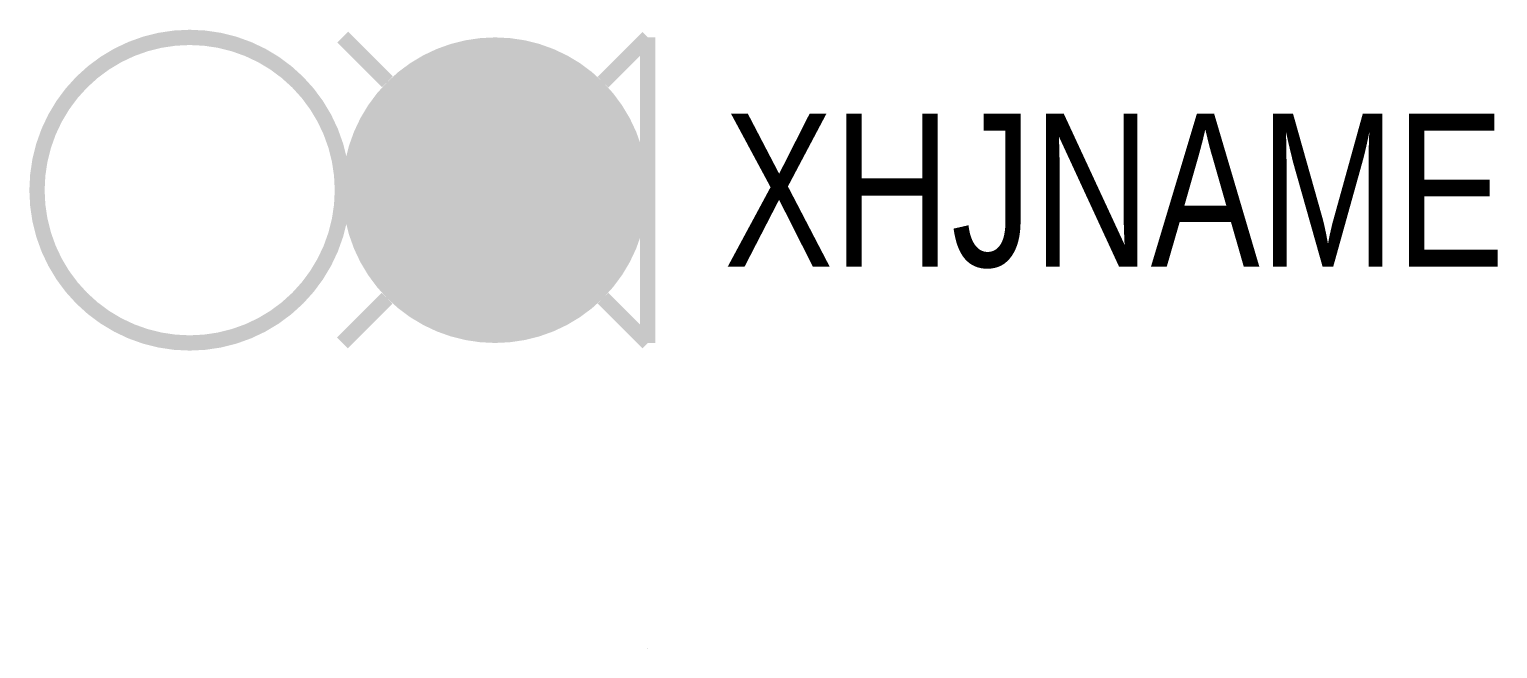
# Model space of a CAD drawing. Header units: millimetres. Extents: x -8.1 to 11.1, y 0 to 8.1.
import ezdxf

# ---------------------------------------------------------------- set-up
doc = ezdxf.new("R2010")
doc.units = ezdxf.units.MM
doc.layers.get('0').update_dxf_attribs({"linetype": 'CONTINUOUS'})

msp = doc.modelspace()

# ---------------------------------------------------------------- linework, layer by layer
msp.add_line((0, 0.001), (0, -0.001))
at = {"color": 3, "const_width": 0.2}
msp.add_lwpolyline([(-4, 6, -1), (-8, 6, -1)], format="xyb", close=True, dxfattribs=at)
at = {"color": 1, "const_width": 0.2}
for points in [[(-3.995, 8.005), (-3.409, 7.419)], [(-0.586, 7.414), (0, 8)], [(-4, 4), (-3.414, 4.586)], [(-0.586, 4.586), (0, 4)]]:
    msp.add_lwpolyline(points, dxfattribs=at)
at = {"color": 7, "const_width": 0.2}
msp.add_lwpolyline([(0, 8), (0, 4)], dxfattribs=at)
at = {"color": 1, "const_width": 2}
msp.add_lwpolyline([(-3, 6, 1), (-1, 6, 1)], format="xyb", close=True, dxfattribs=at)

# ---------------------------------------------------------------- texts
at = {"width": 0.8}
msp.add_attdef('XHJNAME', (1, 5), 'X4', height=2, dxfattribs=at)

doc.saveas('drawing.dxf')
